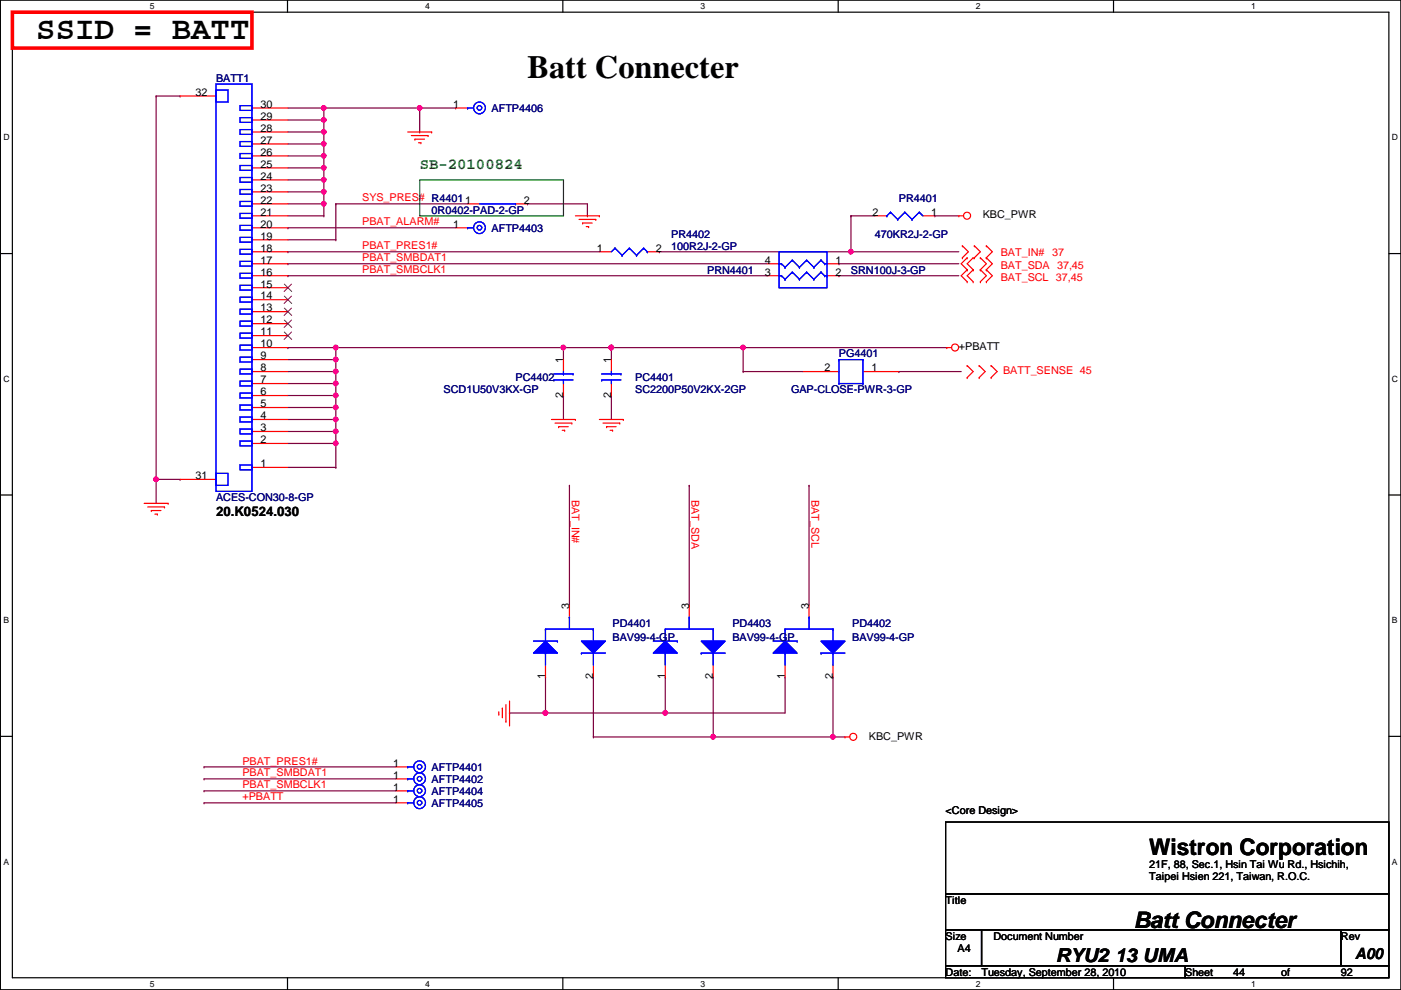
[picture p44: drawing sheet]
<svg xmlns="http://www.w3.org/2000/svg" width="297mm" height="210mm" viewBox="0 0 297 210" stroke-linecap="round" stroke-linejoin="round" font-family="sans-serif">
<defs><g id="words">
<g font-size="6.9">
<text x="7.7" y="8.3">SSID = BATT</text>
<text x="111.8" y="16.5">Batt Connecter</text>
</g>
<g font-size="4.8">
<text x="243.7" y="181.3">Wistron Corporation</text>
<text x="240.4" y="196.8">Batt Connecter</text>
</g>
<text font-size="4.1" x="223.9" y="203.9">RYU2 13 UMA</text>
<text font-size="3.3" fill="#008000" x="89" y="35.8">SB-20100824</text>
<text font-size="3.3" x="287.4" y="203.2">A00</text>
<text font-size="2.8" x="45.8" y="109.3">20.K0524.030</text>
<g font-size="2.3" fill="#000080">
<text x="45.8" y="17.4">BATT1</text>
<text x="104.2" y="23.7">AFTP4406</text>
<text x="91.5" y="45.3">0R0402-PAD-2-GP</text>
<text x="190.6" y="42.8">PR4401</text>
<text x="104.2" y="49.1">AFTP4403</text>
<text x="142.3" y="50.4">PR4402</text>
<text x="142.3" y="52.9">100R2J-2-GP</text>
<text x="185.5" y="50.4">470KR2J-2-GP</text>
<text x="149.9" y="58">PRN4401</text>
<text x="180.4" y="58">SRN100J-3-GP</text>
<text x="177.9" y="75.8">PG4401</text>
<text x="94.1" y="83.4">SCD1U50V3KX-GP</text>
<text x="109.3" y="80.9">PC4402</text>
<text x="134.7" y="80.9">PC4401</text>
<text x="134.7" y="83.4">SC2200P50V2KX-2GP</text>
<text x="167.7" y="83.4">GAP-CLOSE-PWR-3-GP</text>
<text x="45.8" y="106.3">ACES-CON30-8-GP</text>
<text x="129.9" y="132.9">PD4401</text>
<text x="129.9" y="136">BAV99-4-GP</text>
<text x="155.3" y="132.9">PD4403</text>
<text x="155.3" y="136">BAV99-4-GP</text>
<text x="180.7" y="132.9">PD4402</text>
<text x="180.7" y="136">BAV99-4-GP</text>
<text x="91.5" y="163.4">AFTP4401</text>
<text x="91.5" y="165.9">AFTP4402</text>
<text x="91.5" y="171">AFTP4405</text>
<text x="91.5" y="168.5">AFTP4404</text>
</g>
<g font-size="2.3">
<text x="41.5" y="20.3">32</text>
<text x="55.2" y="22.9">30</text>
<text x="96.1" y="22.9">1</text>
<text x="55.2" y="27.9">28</text>
<text x="55.2" y="25.4">29</text>
<text x="55.2" y="35.6">25</text>
<text x="55.2" y="33">26</text>
<text x="55.2" y="30.5">27</text>
<text x="55.2" y="40.6">23</text>
<text x="55.2" y="38.1">24</text>
<text x="55.2" y="45.7">21</text>
<text x="55.2" y="43.2">22</text>
<text x="111.1" y="43.2">2</text>
<text x="185" y="45.7">2</text>
<text x="197.4" y="45.7">1</text>
<text x="208.4" y="46.3">KBC_PWR</text>
<text x="55.2" y="53.3">18</text>
<text x="55.2" y="50.8">19</text>
<text x="55.2" y="48.3">20</text>
<text x="96.1" y="48.3">1</text>
<text x="126.6" y="53.3">1</text>
<text x="139" y="53.3">2</text>
<text x="55.2" y="58.4">16</text>
<text x="55.2" y="55.9">17</text>
<text x="162.1" y="58.4">3</text>
<text x="162.1" y="55.9">4</text>
<text x="177.1" y="55.9">1</text>
<text x="177.1" y="58.4">2</text>
<text x="55.2" y="63.5">14</text>
<text x="55.2" y="61">15</text>
<text x="55.2" y="71.1">11</text>
<text x="55.2" y="68.6">12</text>
<text x="55.2" y="66">13</text>
<text x="55.2" y="76.2">9</text>
<text x="55.2" y="73.7">10</text>
<text x="119.4" y="77" transform="rotate(-90 119.4 77)">1</text>
<text x="129.6" y="77" transform="rotate(-90 129.6 77)">1</text>
<text x="203.3" y="74.3">+PBATT</text>
<text x="55.2" y="83.8">6</text>
<text x="55.2" y="81.3">7</text>
<text x="55.2" y="78.7">8</text>
<text x="174.8" y="78.7">2</text>
<text x="184.7" y="78.7">1</text>
<text x="55.2" y="88.9">4</text>
<text x="55.2" y="86.4">5</text>
<text x="119.4" y="84.4" transform="rotate(-90 119.4 84.4)">2</text>
<text x="129.6" y="84.4" transform="rotate(-90 129.6 84.4)">2</text>
<text x="55.2" y="94">2</text>
<text x="55.2" y="91.4">3</text>
<text x="41.5" y="101.6">31</text>
<text x="55.2" y="99.1">1</text>
<text x="120.7" y="129.1" transform="rotate(-90 120.7 129.1)">3</text>
<text x="146.1" y="129.1" transform="rotate(-90 146.1 129.1)">3</text>
<text x="171.5" y="129.1" transform="rotate(-90 171.5 129.1)">3</text>
<text x="115.6" y="144.1" transform="rotate(-90 115.6 144.1)">1</text>
<text x="125.8" y="144.1" transform="rotate(-90 125.8 144.1)">2</text>
<text x="141" y="144.1" transform="rotate(-90 141 144.1)">1</text>
<text x="151.2" y="144.1" transform="rotate(-90 151.2 144.1)">2</text>
<text x="166.4" y="144.1" transform="rotate(-90 166.4 144.1)">1</text>
<text x="176.6" y="144.1" transform="rotate(-90 176.6 144.1)">2</text>
<text x="184.2" y="156.8">KBC_PWR</text>
<text x="83.4" y="162.6">1</text>
<text x="83.4" y="167.6">1</text>
<text x="83.4" y="165.1">1</text>
<text x="83.4" y="170.2">1</text>
<text x="200.5" y="172.6">&lt;Core Design&gt;</text>
<text x="243.7" y="184">21F, 88, Sec.1, Hsin Tai Wu Rd., Hsichih,</text>
<text x="200.5" y="191.6">Title</text>
<text x="243.7" y="186.6">Taipei Hsien 221, Taiwan, R.O.C.</text>
<text x="200.5" y="199.2">Size</text>
<text x="203" y="201.8">A4</text>
<text x="210.6" y="199.2">Document Number</text>
<text x="284.3" y="199.2">Rev</text>
<text x="200.5" y="206.8">Date:</text>
<text x="208.1" y="206.8">Tuesday, September 28, 2010</text>
<text x="251.3" y="206.8">Sheet</text>
<text x="261.4" y="206.8">44</text>
<text x="271.6" y="206.8">of</text>
<text x="284.3" y="206.8">92</text>
</g>
<g font-size="2.3" fill="#f00">
<text x="76.8" y="47.8">PBAT_ALARM#</text>
<text x="76.8" y="42.7">SYS_PRES# R44011</text>
<text x="76.8" y="52.9">PBAT_PRES1#</text>
<text x="76.8" y="58">PBAT_SMBCLK1</text>
<text x="76.8" y="55.4">PBAT_SMBDAT1</text>
<text x="212.2" y="54.2">BAT_IN#</text>
<text x="212.2" y="59.5">BAT_SCL 37,45</text>
<text x="212.2" y="57">BAT_SDA 37,45</text>
<text x="223.1" y="54.2">37</text>
<text x="212.7" y="79.3">BATT_SENSE 45</text>
<text x="121.2" y="106" transform="rotate(90 121.2 106)">BAT_IN#</text>
<text x="146.6" y="106" transform="rotate(90 146.6 106)">BAT_SDA</text>
<text x="172" y="106" transform="rotate(90 172 106)">BAT_SCL</text>
<text x="51.4" y="167.2">PBAT_SMBCLK1</text>
<text x="51.4" y="162.1">PBAT_PRES1#</text>
<text x="51.4" y="164.6">PBAT_SMBDAT1</text>
<text x="51.4" y="169.7">+PBATT</text>
</g>
<g font-size="1.8">
<text x="31.8" y="1.9">5</text>
<text x="90.1" y="1.9">4</text>
<text x="148.5" y="1.9">3</text>
<text x="206.9" y="1.9">2</text>
<text x="265.3" y="1.9">1</text>
<text x=".7" y="29.8">D</text>
<text x="295.1" y="29.8">D</text>
<text x=".7" y="80.9">C</text>
<text x="295.1" y="80.9">C</text>
<text x=".7" y="132.1">B</text>
<text x="295.1" y="132.1">B</text>
<text x=".7" y="183.3">A</text>
<text x="295.1" y="183.3">A</text>
<text x="31.8" y="209.2">5</text>
<text x="90.1" y="209.2">4</text>
<text x="148.5" y="209.2">3</text>
<text x="206.9" y="209.2">2</text>
<text x="265.3" y="209.2">1</text>
</g>
</g></defs>
<path d="M.1 0h296.9v209.8h-296.9zM2.6 2.6h291.9v204.7h-291.9z" fill="none" stroke="#000" stroke-width=".25"/>
<g fill="#fff">
<path d="M31.8 .3h1v2h-1z"/>
<path d="M31.8 207.6h1v1.9h-1z"/>
</g>
<path d="M61 0v2.6M61 207.3v2.5" fill="none" stroke="#000" stroke-width=".25"/>
<g fill="#fff">
<path d="M90.1 .3h1v2h-1z"/>
<path d="M90.1 207.6h1v1.9h-1z"/>
</g>
<path d="M119.3 0v2.6M119.3 207.3v2.5" fill="none" stroke="#000" stroke-width=".25"/>
<g fill="#fff">
<path d="M148.5 .3h1v2h-1z"/>
<path d="M148.5 207.6h1v1.9h-1z"/>
</g>
<path d="M177.7 0v2.6M177.7 207.3v2.5" fill="none" stroke="#000" stroke-width=".25"/>
<g fill="#fff">
<path d="M206.9 .3h1v2h-1z"/>
<path d="M206.9 207.6h1v1.9h-1z"/>
</g>
<path d="M236.1 0v2.6M236.1 207.3v2.5" fill="none" stroke="#000" stroke-width=".25"/>
<g fill="#fff">
<path d="M265.3 .3h.9v2h-.9z"/>
<path d="M265.3 207.6h.9v1.9h-.9z"/>
<path d="M.7 28.2h1.3v1.9h-1.3z"/>
<path d="M295.1 28.2h1.3v1.9h-1.3z"/>
<path d="M.7 79.3h1.3v2h-1.3z"/>
<path d="M295.1 79.3h1.3v2h-1.3z"/>
</g>
<path d="M.1 53.8h2.5M294.5 53.8h2.5" fill="none" stroke="#000" stroke-width=".25"/>
<g fill="#fff">
<path d="M.7 130.5h1.2v2h-1.2z"/>
<path d="M295.1 130.5h1.2v2h-1.2z"/>
</g>
<path d="M.1 104.9h2.5M294.5 104.9h2.5" fill="none" stroke="#000" stroke-width=".25"/>
<g fill="#fff">
<path d="M.7 181.7h1.2v2h-1.2z"/>
<path d="M295.1 181.7h1.2v2h-1.2z"/>
</g>
<path d="M.1 156.1h2.5M294.5 156.1h2.5" fill="none" stroke="#000" stroke-width=".25"/>
<path d="M71.2 73.7h.1M71.2 73.7h48.3" fill="none" stroke="#800040" stroke-width=".25"/>
<circle cx="71.2" cy="73.7" r=".49" fill="#f0f"/>
<circle cx="71.2" cy="73.7" r=".49" fill="none" stroke="#f0f" stroke-width=".25"/>
<path d="M119.5 73.7h.1M119.5 73.7v2.5M119.5 73.7h10.1M129.6 73.7h.1M129.6 73.7v2.5M157.6 73.7h.1M157.6 73.7v5.1M157.6 73.7h43.1M119.5 83.9h.1M119.5 83.9v5M129.6 83.9h.1M129.6 83.9v5" fill="none" stroke="#800040" stroke-width=".25"/>
<circle cx="129.6" cy="73.7" r=".49" fill="#f0f"/>
<circle cx="129.6" cy="73.7" r=".49" fill="none" stroke="#f0f" stroke-width=".25"/>
<circle cx="119.4" cy="73.7" r=".49" fill="#f0f"/>
<circle cx="119.4" cy="73.7" r=".49" fill="none" stroke="#f0f" stroke-width=".25"/>
<path d="M129.6 73.7h.1M129.6 73.7h28M157.6 78.8h.1M157.6 78.8h12.7M190.6 78.8h.1M190.6 78.8h13.2" fill="none" stroke="#800040" stroke-width=".25"/>
<circle cx="157.5" cy="73.7" r=".49" fill="#f0f"/>
<circle cx="157.5" cy="73.7" r=".49" fill="none" stroke="#f0f" stroke-width=".25"/>
<circle cx="129.6" cy="73.7" r=".49" fill="#f0f"/>
<circle cx="129.6" cy="73.7" r=".49" fill="none" stroke="#f0f" stroke-width=".25"/>
<path d="M177.9 58.5h.1M177.9 58.5h25.4M180.4 53.4h.1M180.4 53.4h22.9" fill="none" stroke="#800040" stroke-width=".25"/>
<circle cx="180.4" cy="53.4" r=".49" fill="#f0f"/>
<circle cx="180.4" cy="53.4" r=".49" fill="none" stroke="#f0f" stroke-width=".25"/>
<g fill="none" stroke="#800040" stroke-width=".25">
<path d="M61 58.5h.1M61 53.4h.1M61 55.9h.1M61 53.4h66.1M61 58.5h101.6M61 55.9h101.6M139.8 53.4h.1M177.9 55.9h.1M177.9 55.9h25.4M180.4 45.8h.1M180.4 45.8h5.1M180.4 45.8v7.6h-40.6"/>
<path d="M198.2 45.8h.1M198.2 45.8h5.1M115.7 151.2h.1M115.7 151.2h25.4"/>
</g>
<circle cx="115.6" cy="151.1" r=".49" fill="#f0f"/>
<circle cx="115.6" cy="151.1" r=".49" fill="none" stroke="#f0f" stroke-width=".25"/>
<path d="M151.2 156.3h.1M151.2 156.3h25.4" fill="none" stroke="#800040" stroke-width=".25"/>
<circle cx="176.6" cy="156.2" r=".49" fill="#f0f"/>
<circle cx="176.6" cy="156.2" r=".49" fill="none" stroke="#f0f" stroke-width=".25"/>
<circle cx="151.2" cy="156.2" r=".49" fill="#f0f"/>
<circle cx="151.2" cy="156.2" r=".49" fill="none" stroke="#f0f" stroke-width=".25"/>
<g fill="none" stroke="#800040" stroke-width=".25">
<path d="M120.7 102.9h.1M120.7 102.9v25.4M146.1 102.9h.1M146.1 102.9v25.4M171.5 102.9h.1M171.5 102.9v25.4M115.7 143.6h.1M115.7 143.6v7.6M125.8 156.3h.1M125.8 143.6h.1M125.8 143.6v12.7M141.1 151.2h.1"/>
<path d="M141.1 151.2h25.4M151.2 143.6h.1M151.2 143.6v12.7h-25.4"/>
</g>
<circle cx="141" cy="151.1" r=".49" fill="#f0f"/>
<circle cx="141" cy="151.1" r=".49" fill="none" stroke="#f0f" stroke-width=".25"/>
<path d="M108 151.2h.1M108 151.2h7.7M141.1 143.6h.1M141.1 143.6v7.6M166.5 143.6h.1M166.5 143.6v7.6M176.6 156.3h.1M176.6 143.6h.1M176.6 156.3h2.6M176.6 143.6v12.7" fill="none" stroke="#800040" stroke-width=".25"/>
<circle cx="115.6" cy="151.1" r=".49" fill="#f0f"/>
<circle cx="115.6" cy="151.1" r=".49" fill="none" stroke="#f0f" stroke-width=".25"/>
<g fill="none" stroke="#800040" stroke-width=".25">
<path d="M61 48.3h.1M61 48.3h35.6M61 99.1h10.2M71.2 99.1h.1M71.2 94h.1M71.2 94v5.1M43.3 167.7h.1M43.3 162.6h.1M43.3 170.2h.1M43.3 165.1h.1M43.3 167.7h40.6M43.3 162.6h40.6"/>
<path d="M43.3 170.2h40.6M43.3 165.1h40.6"/>
</g>
<circle cx="71.2" cy="94" r=".49" fill="#f0f"/>
<circle cx="71.2" cy="94" r=".49" fill="none" stroke="#f0f" stroke-width=".25"/>
<path d="M61 73.7h.1M61 73.7h10.2M61 76.2h10.2M61 78.8h10.2M71.2 76.2h.1M71.2 73.7h.1M71.2 78.8h.1M71.2 73.7v5.1" fill="none" stroke="#800040" stroke-width=".25"/>
<circle cx="71.2" cy="76.2" r=".49" fill="#f0f"/>
<circle cx="71.2" cy="76.2" r=".49" fill="none" stroke="#f0f" stroke-width=".25"/>
<path d="M71.2 78.8h.1M71.2 78.8v2.5M61 81.3h10.2M71.2 81.3h.1" fill="none" stroke="#800040" stroke-width=".25"/>
<circle cx="71.2" cy="78.8" r=".49" fill="#f0f"/>
<circle cx="71.2" cy="78.8" r=".49" fill="none" stroke="#f0f" stroke-width=".25"/>
<path d="M61 83.9h10.2M71.2 83.9h.1" fill="none" stroke="#800040" stroke-width=".25"/>
<circle cx="71.2" cy="83.8" r=".49" fill="#f0f"/>
<circle cx="71.2" cy="83.8" r=".49" fill="none" stroke="#f0f" stroke-width=".25"/>
<path d="M71.2 81.3h.1M71.2 81.3v2.6" fill="none" stroke="#800040" stroke-width=".25"/>
<circle cx="71.2" cy="81.3" r=".49" fill="#f0f"/>
<circle cx="71.2" cy="81.3" r=".49" fill="none" stroke="#f0f" stroke-width=".25"/>
<path d="M61 86.4h10.2M71.2 86.4h.1" fill="none" stroke="#800040" stroke-width=".25"/>
<circle cx="71.2" cy="86.4" r=".49" fill="#f0f"/>
<circle cx="71.2" cy="86.4" r=".49" fill="none" stroke="#f0f" stroke-width=".25"/>
<path d="M61 88.9h10.2M61 91.5h10.2M71.2 83.9h.1M71.2 88.9h.1M71.2 86.4h.1M71.2 91.5h.1M71.2 83.9v5" fill="none" stroke="#800040" stroke-width=".25"/>
<circle cx="71.2" cy="91.5" r=".49" fill="#f0f"/>
<circle cx="71.2" cy="91.5" r=".49" fill="none" stroke="#f0f" stroke-width=".25"/>
<path d="M71.2 88.9h.1M71.2 88.9v2.6" fill="none" stroke="#800040" stroke-width=".25"/>
<circle cx="71.2" cy="88.9" r=".49" fill="#f0f"/>
<circle cx="71.2" cy="88.9" r=".49" fill="none" stroke="#f0f" stroke-width=".25"/>
<path d="M61 22.9h7.7M68.7 22.9h.1M61 94h10.2M71.2 94h.1M71.2 91.5h.1M71.2 91.5v2.5" fill="none" stroke="#800040" stroke-width=".25"/>
<circle cx="68.6" cy="22.9" r=".49" fill="#f0f"/>
<circle cx="68.6" cy="22.9" r=".49" fill="none" stroke="#f0f" stroke-width=".25"/>
<path d="M68.7 22.9h20.3M89 22.9h.1M61 50.8h10.2M71.2 50.8h.1" fill="none" stroke="#800040" stroke-width=".25"/>
<circle cx="89" cy="22.9" r=".49" fill="#f0f"/>
<circle cx="89" cy="22.9" r=".49" fill="none" stroke="#f0f" stroke-width=".25"/>
<path d="M61 25.4h7.7M61 28h7.7M68.7 25.4h.1M68.7 22.9h.1M68.7 28h.1M68.7 22.9v5.1" fill="none" stroke="#800040" stroke-width=".25"/>
<circle cx="68.6" cy="25.4" r=".49" fill="#f0f"/>
<circle cx="68.6" cy="25.4" r=".49" fill="none" stroke="#f0f" stroke-width=".25"/>
<path d="M61 30.5h7.7M68.7 30.5h.1M68.7 28h.1M68.7 28v2.5" fill="none" stroke="#800040" stroke-width=".25"/>
<circle cx="68.6" cy="28" r=".49" fill="#f0f"/>
<circle cx="68.6" cy="28" r=".49" fill="none" stroke="#f0f" stroke-width=".25"/>
<path d="M61 33.1h7.7M68.7 33.1h.1M68.7 30.5h.1M68.7 30.5v2.6" fill="none" stroke="#800040" stroke-width=".25"/>
<circle cx="68.6" cy="30.5" r=".49" fill="#f0f"/>
<circle cx="68.6" cy="30.5" r=".49" fill="none" stroke="#f0f" stroke-width=".25"/>
<path d="M61 35.6h7.7M68.7 35.6h.1" fill="none" stroke="#800040" stroke-width=".25"/>
<circle cx="68.6" cy="35.6" r=".49" fill="#f0f"/>
<circle cx="68.6" cy="35.6" r=".49" fill="none" stroke="#f0f" stroke-width=".25"/>
<path d="M68.7 33.1h.1M68.7 33.1v2.5" fill="none" stroke="#800040" stroke-width=".25"/>
<circle cx="68.6" cy="33" r=".49" fill="#f0f"/>
<circle cx="68.6" cy="33" r=".49" fill="none" stroke="#f0f" stroke-width=".25"/>
<path d="M61 38.1h7.7M68.7 38.1h.1M68.7 35.6h.1M68.7 35.6v5.1M61 40.7h7.7M68.7 40.7h.1" fill="none" stroke="#800040" stroke-width=".25"/>
<circle cx="68.6" cy="38.1" r=".49" fill="#f0f"/>
<circle cx="68.6" cy="38.1" r=".49" fill="none" stroke="#f0f" stroke-width=".25"/>
<path d="M61 43.2h7.7M68.7 43.2h.1M68.7 40.7h.1M68.7 40.7v2.5" fill="none" stroke="#800040" stroke-width=".25"/>
<circle cx="68.6" cy="40.7" r=".49" fill="#f0f"/>
<circle cx="68.6" cy="40.7" r=".49" fill="none" stroke="#f0f" stroke-width=".25"/>
<path d="M61 45.8h7.7M68.7 45.8h.1M68.7 43.2h.1M68.7 43.2v2.6" fill="none" stroke="#800040" stroke-width=".25"/>
<circle cx="68.6" cy="43.2" r=".49" fill="#f0f"/>
<circle cx="68.6" cy="43.2" r=".49" fill="none" stroke="#f0f" stroke-width=".25"/>
<path d="M33.1 101.6h.1M33.1 101.6v5.1" fill="none" stroke="#800040" stroke-width=".25"/>
<circle cx="33.1" cy="101.6" r=".49" fill="#f0f"/>
<circle cx="33.1" cy="101.6" r=".49" fill="none" stroke="#f0f" stroke-width=".25"/>
<g fill="none" stroke="#800040" stroke-width=".25">
<path d="M33.1 20.4h.1M33.1 20.4v81.2h5.1M33.1 20.4h5.1M38.2 20.4h.1M89 28h.1M96.6 22.9h.1M96.6 22.9h-7.6v5.1M71.2 43.2h.1M71.2 43.2v7.6M71.2 43.2h27.9M111.8 43.2h.1M111.8 43.2h12.7v2.6"/>
<path d="M124.5 45.8h.1M38.2 101.6h.1"/>
</g>
<g fill="none" stroke="#f00" stroke-width=".25">
<path d="M86.4 28h5.1M87.2 28.7h3.6M88 29.5h.1M88 29.5h2M88.7 30.3h.5M89.2 30.3h.1M90.8 28.7h.1M91.5 28h.1M96.6 22.9h2.5M122 45.8h5.1M122.8 46.5h3.5M123.5 47.3h.1"/>
<path d="M123.5 47.3h2.1M124.3 48h.5M124.8 48h.1M126.3 46.5h.1M127.1 45.8h.1M127.1 53.4h2.5M137.2 53.4h2.6M203.3 45.8h.1M203.3 45.8h1M204 54.7h.1M204 52.1h.1M204 52.1l1.3 1.3-1.3 1.3"/>
<path d="M205.1 57.2h.1M205.1 59.7h.1M205.1 54.7h.1M205.1 57.2l-1.3 1.3 1.3 1.2M205.1 54.7l-1.3 1.2 1.3 1.3M206.3 57.2h.1M206.3 59.7h.1M206.3 54.7h.1M206.3 57.2l-1.2 1.3 1.2 1.2M206.3 54.7l-1.2 1.2 1.2 1.3M206.6 52.1h.1M206.6 54.7h.1"/>
<path d="M206.6 52.1l1.3 1.3-1.3 1.3M207.9 59.7h.1M207.9 57.2h.1M207.9 54.7h.1M207.9 57.2l1.2 1.3-1.2 1.2M207.9 54.7l1.2 1.2-1.2 1.3M209.1 54.7h.1M209.1 52.1h.1M209.1 57.2h.1M209.1 59.7h.1M209.1 54.7l1.3 1.2-1.3 1.3M209.1 57.2l1.3 1.3-1.3 1.2"/>
<path d="M209.1 52.1l1.3 1.3-1.3 1.3M129.6 76.2v2.6M200.7 73.7h.1M200.7 73.7h1.1M205.1 77.5h.1M205.1 77.5l1.2 1.3-1.2 1.3M207.6 77.5h.1M207.6 77.5l1.3 1.3-1.3 1.3M210.1 77.5h.1M210.1 77.5l1.3 1.3-1.3 1.3M116.9 88.9h5.1M117.7 89.7h3.5"/>
<path d="M118.4 90.5h.1M118.4 90.5h2.1M119.2 91.2h.5M119.7 91.2h.1M121.2 89.7h.1M122 88.9h.1M127.1 88.9h5.1M127.8 89.7h3.6M128.6 90.5h.1M128.6 90.5h2M129.4 91.2h.5M129.6 81.3v2.6"/>
<path d="M129.9 91.2h.1M131.4 89.7h.1M132.2 88.9h.1M205.1 80.1h.1M207.6 80.1h.1M210.1 80.1h.1M30.6 106.7h5M31.3 107.5h3.6M32.1 108.2h.1M32.1 108.2h2M32.8 109h.6M33.4 109h.1"/>
<path d="M34.9 107.5h.1M35.6 106.7h.1M171.5 128.3v2.6M105.7 151.4h.1M105.7 150.9v.5M106.5 150.2h.1M106.5 150.2v2M107.3 153h.1M107.3 149.4v3.6M108 153.7h.1M108 148.6v5.1M166.5 141v2.6"/>
<path d="M176.6 141v2.6M179.2 156.3h.1M179.2 156.3h1"/>
<circle cx="205" cy="45.7" r=".75"/>
<circle cx="202.5" cy="73.7" r=".75"/>
<circle cx="180.9" cy="156.2" r=".75"/>
</g>
<path d="M200.5 174.3h94v15.2h-94zM200.5 189.5h94v7.6h-94zM200.5 197.1h7.6v7.7h-7.6zM208.1 197.1h76.2v7.7h-76.2zM284.3 197.1h10.2v7.7h-10.2zM200.5 204.8h50.8v2.5h-50.8zM251.3 204.8h43.2v2.5h-43.2z" fill="none" stroke="#000" stroke-width=".25"/>
<path d="M2.6 2.6h50.8v7.6h-50.8z" fill="none" stroke="#f00" stroke-width=".76"/>
<path d="M89 38.1h30.5v7.7h-30.5z" fill="none" stroke="#008000" stroke-width=".25"/>
<g fill="none" stroke="#00f" stroke-width=".25">
<path d="M99.1 22.9h.1M99.1 22.9h1.3M130.4 52.6h.1M130.4 52.6l-.8 .8M130.4 52.6l1.5 1.5M131.9 54.1h.1M133.4 52.6h.1M133.4 52.6l-1.5 1.5M133.4 52.6l1.6 1.5M135 54.1h.1M136.5 52.6h.1M136.5 52.6l-1.5 1.5"/>
<path d="M136.5 52.6l.7 .8M137.2 53.4h.1M127.6 79.3h4.1M129.6 79.3h.1M129.6 78.8v.5M131.7 79.3h.1M127.6 80.6h.1M127.6 80.6h4.1M129.6 80.6h.1M129.6 80.6v.7"/>
<circle cx="101.7" cy="22.9" r=".49"/>
<circle cx="101.7" cy="22.9" r="1.25"/>
</g>
<path d="M166.5 135.9l2.5 2.6h-5.1z" fill="#00f"/>
<path d="M163.9 135.9h5.1M166.5 135.9l2.5 2.6h-5.1zM166.5 138.5h.1M166.5 133.4h.1M166.5 133.4v2.5M166.5 138.5v2.5M166.5 133.4h10.1M169 135.9h.1M171.5 130.9h.1M171.5 130.9v2.5M176.6 133.4h.1" fill="none" stroke="#00f" stroke-width=".25"/>
<path d="M174.1 135.9h5.1l-2.6 2.6z" fill="#00f"/>
<path d="M174.1 135.9h5.1l-2.6 2.6zM174.1 138.5h.1M174.1 138.5h5.1M176.6 138.5h.1M176.6 133.4h.1M176.6 133.4v2.5M176.6 138.5v2.5" fill="none" stroke="#00f" stroke-width=".25"/>
<path d="M166.5 135.9l2.5 2.6h-5.1z" fill="#00f"/>
<path d="M163.9 135.9h5.1M166.5 135.9l2.5 2.6h-5.1zM166.5 138.5h.1M166.5 133.4h.1M166.5 133.4v2.5M166.5 138.5v2.5M166.5 133.4h10.1M169 135.9h.1M171.5 130.9h.1M171.5 130.9v2.5M176.6 133.4h.1" fill="none" stroke="#00f" stroke-width=".25"/>
<path d="M174.1 135.9h5.1l-2.6 2.6z" fill="#00f"/>
<g fill="none" stroke="#00f" stroke-width=".25">
<path d="M117.4 79.3h4.1M119.5 79.3h.1M119.5 78.8v.5M121.5 79.3h.1M117.4 80.6h.1M117.4 80.6h4.1M119.5 80.6h.1M119.5 80.6v.7M174.1 135.9h5.1l-2.6 2.6zM174.1 138.5h.1M174.1 138.5h5.1M176.6 138.5h.1"/>
<path d="M176.6 133.4h.1M176.6 133.4v2.5M176.6 138.5v2.5M86.4 162.6h.1M86.4 162.6h1.3"/>
<circle cx="89" cy="162.6" r=".49"/>
<circle cx="89" cy="162.6" r="1.25"/>
</g>
<path d="M119.5 76.2v2.6M119.5 81.3v2.6M146.1 128.3v2.6M141.1 141v2.6M151.2 141v2.6M83.9 162.6h2.5" fill="none" stroke="#f00" stroke-width=".25"/>
<path d="M141.1 135.9l2.5 2.6h-5.1z" fill="#00f"/>
<path d="M138.5 135.9h5.1M141.1 135.9l2.5 2.6h-5.1zM141.1 138.5h.1M141.1 133.4h.1M141.1 133.4v2.5M141.1 138.5v2.5M141.1 133.4h10.1M143.6 135.9h.1M146.1 130.9h.1M146.1 130.9v2.5M151.2 133.4h.1" fill="none" stroke="#00f" stroke-width=".25"/>
<path d="M148.7 135.9h5.1l-2.6 2.6z" fill="#00f"/>
<path d="M148.7 135.9h5.1l-2.6 2.6zM148.7 138.5h.1M148.7 138.5h5.1M151.2 138.5h.1M151.2 133.4h.1M151.2 133.4v2.5M151.2 138.5v2.5" fill="none" stroke="#00f" stroke-width=".25"/>
<path d="M141.1 135.9l2.5 2.6h-5.1z" fill="#00f"/>
<path d="M138.5 135.9h5.1M141.1 135.9l2.5 2.6h-5.1zM141.1 138.5h.1M141.1 133.4h.1M141.1 133.4v2.5M141.1 138.5v2.5M141.1 133.4h10.1M143.6 135.9h.1M146.1 130.9h.1M146.1 130.9v2.5M151.2 133.4h.1" fill="none" stroke="#00f" stroke-width=".25"/>
<path d="M148.7 135.9h5.1l-2.6 2.6z" fill="#00f"/>
<g fill="none" stroke="#00f" stroke-width=".25">
<path d="M99.1 48.3h.1M99.1 48.3h1.3M165.2 53.4h10.1v7.6h-10.1zM165.2 55.9h.1M165.2 55.9h.5M165.2 58.5h.5M165.7 55.9h.1M165.7 58.5h.1M165.7 55.9l.8 .8M165.7 58.5l.8 .7M166.5 56.7h.1M166.5 59.2h.1"/>
<path d="M168 55.2h.1M168 57.7h.1M168 55.2l1.5 1.5M168 55.2l-1.5 1.5M168 57.7l-1.5 1.5M168 57.7l1.5 1.5M169.5 56.7h.1M169.5 59.2h.1M171 55.2h.1M171 57.7h.1M171 55.2l1.5 1.5M171 55.2l-1.5 1.5"/>
<path d="M171 57.7l-1.5 1.5M171 57.7l1.5 1.5M172.5 56.7h.1M172.5 59.2h.1M174.1 55.2h.1M174.1 57.7h.1M174.1 55.2l.7 .7M174.1 55.2l-1.6 1.5M174.1 57.7l-1.6 1.5M174.1 57.7l.7 .8M174.8 55.9h.1M174.8 58.5h.1"/>
<path d="M174.8 55.9h.5M174.8 58.5h.5M175.3 58.5h.1M188 45.8h.1M188.8 45h.1M188.8 45l1.5 1.5M188.8 45l-.8 .8M190.3 46.5h.1M191.9 45h.1M191.9 45l1.5 1.5M191.9 45l-1.6 1.5M193.4 46.5h.1"/>
<path d="M194.9 45h.1M194.9 45l.8 .8M194.9 45l-1.5 1.5M148.7 135.9h5.1l-2.6 2.6zM148.7 138.5h.1M148.7 138.5h5.1M151.2 138.5h.1M151.2 133.4h.1M151.2 133.4v2.5M151.2 138.5v2.5M86.4 170.2h.1M86.4 167.7h.1"/>
<path d="M86.4 170.2h1.3M86.4 167.7h1.3"/>
<circle cx="101.7" cy="48.3" r=".49"/>
<circle cx="101.7" cy="48.3" r="1.25"/>
<circle cx="89" cy="167.7" r=".49"/>
<circle cx="89" cy="170.2" r=".49"/>
<circle cx="89" cy="170.2" r="1.25"/>
<circle cx="89" cy="167.7" r="1.25"/>
</g>
<path d="M96.6 48.3h2.5M162.6 55.9h2.6M162.6 58.5h2.6M175.3 55.9h2.6M175.3 58.5h2.6M185.5 45.8h2.5M195.7 45.8h2.5M120.7 128.3v2.6M115.7 141v2.6M125.8 141v2.6M83.9 170.2h2.5M83.9 167.7h2.5" fill="none" stroke="#f00" stroke-width=".25"/>
<path d="M115.7 135.9l2.5 2.6h-5.1z" fill="#00f"/>
<path d="M113.1 135.9h5.1M115.7 135.9l2.5 2.6h-5.1zM115.7 138.5h.1M115.7 133.4h.1M115.7 133.4v2.5M115.7 138.5v2.5M115.7 133.4h10.1M118.2 135.9h.1M120.7 130.9h.1M120.7 130.9v2.5M125.8 133.4h.1" fill="none" stroke="#00f" stroke-width=".25"/>
<path d="M123.3 135.9h5.1l-2.6 2.6z" fill="#00f"/>
<path d="M123.3 135.9h5.1l-2.6 2.6zM123.3 138.5h.1M123.3 138.5h5.1M125.8 138.5h.1M125.8 133.4h.1M125.8 133.4v2.5M125.8 138.5v2.5" fill="none" stroke="#00f" stroke-width=".25"/>
<path d="M115.7 135.9l2.5 2.6h-5.1z" fill="#00f"/>
<path d="M113.1 135.9h5.1M115.7 135.9l2.5 2.6h-5.1zM115.7 138.5h.1M115.7 133.4h.1M115.7 133.4v2.5M115.7 138.5v2.5M115.7 133.4h10.1M118.2 135.9h.1M120.7 130.9h.1M120.7 130.9v2.5M125.8 133.4h.1" fill="none" stroke="#00f" stroke-width=".25"/>
<path d="M123.3 135.9h5.1l-2.6 2.6z" fill="#00f"/>
<g fill="none" stroke="#00f" stroke-width=".25">
<path d="M45.8 17.8h7.6v86.4h-7.6zM45.8 19.1h2.5v2.5h-2.5zM50.9 30h2.5v1h-2.5zM50.9 32.6h2.5v1h-2.5zM50.9 35.1h2.5v1h-2.5zM50.9 37.6h2.5v1.1h-2.5zM50.9 22.4h2.5v1h-2.5zM50.9 24.9h2.5v1.1h-2.5zM50.9 27.5h2.5v1h-2.5zM50.9 52.9h2.5v1h-2.5zM50.9 55.4h2.5v1h-2.5zM50.9 58h2.5v1h-2.5z"/>
<path d="M50.9 40.2h2.5v1h-2.5zM50.9 42.7h2.5v1h-2.5zM50.9 45.3h2.5v1h-2.5zM50.9 47.8h2.5v1h-2.5zM50.9 50.3h2.5v1.1h-2.5zM101.7 43.2h7.6M109.3 43.2h.1M50.9 78.3h2.5v1h-2.5zM50.9 75.7h2.5v1.1h-2.5zM50.9 60.5h2.5v1h-2.5zM50.9 63h2.5v1.1h-2.5zM50.9 65.6h2.5v1h-2.5z"/>
<path d="M50.9 68.1h2.5v1h-2.5zM50.9 70.7h2.5v1h-2.5zM50.9 73.2h2.5v1h-2.5zM177.9 76.2h.1M177.9 76.2v5.1M177.9 76.2h5.1M183 76.2h.1M183 76.2v5.1M50.9 93.5h2.5v1h-2.5zM50.9 91h2.5v1h-2.5zM50.9 88.4h2.5v1.1h-2.5zM50.9 85.9h2.5v1h-2.5z"/>
<path d="M50.9 83.4h2.5v1h-2.5zM50.9 80.8h2.5v1h-2.5zM50.9 98.6h2.5v1h-2.5zM177.9 81.3h.1M177.9 81.3h5.1M183 81.3h.1M45.8 100.4h2.5v2.5h-2.5zM123.3 135.9h5.1l-2.6 2.6zM123.3 138.5h.1M123.3 138.5h5.1M125.8 138.5h.1M125.8 133.4h.1"/>
<path d="M125.8 133.4v2.5M125.8 138.5v2.5M86.4 165.1h.1M86.4 165.1h1.3"/>
<circle cx="89" cy="165.1" r=".49"/>
<circle cx="89" cy="165.1" r="1.25"/>
</g>
<g fill="none" stroke="#f00" stroke-width=".25">
<path d="M38.2 20.4h7.6M53.4 38.1h7.6M53.4 35.6h7.6M53.4 33.1h7.6M53.4 30.5h7.6M53.4 28h7.6M53.4 25.4h7.6M53.4 22.9h7.6M53.4 43.2h7.6M53.4 58.5h7.6M53.4 55.9h7.6M53.4 53.4h7.6"/>
<path d="M53.4 50.8h7.6M53.4 48.3h7.6M53.4 45.8h7.6M53.4 40.7h7.6M99.1 43.2h2.6M109.3 43.2h2.5M53.4 78.8h7.6M53.4 76.2h7.6M53.4 73.7h7.6M53.4 71.2h7.6M53.4 68.6h7.6M53.4 66.1h7.6"/>
<path d="M53.4 63.5h7.6M53.4 61h7.6M170.3 78.8h7.6M183 78.8h7.6M53.4 99.1h7.6M53.4 94h7.6M53.4 91.5h7.6M53.4 88.9h7.6M53.4 86.4h7.6M53.4 83.9h7.6M53.4 81.3h7.6M38.2 101.6h7.6"/>
<path d="M83.9 165.1h2.5"/>
</g>
<path d="M60.3 70.4l1.5 1.6M60.3 67.9l1.5 1.5M60.3 65.3l1.5 1.6M60.3 62.8l1.5 1.5M60.3 60.2l1.5 1.6M61.8 70.4l-1.6 1.6M61.8 67.9l-1.6 1.5M61.8 65.3l-1.6 1.6M61.8 62.8l-1.6 1.5M61.8 60.2l-1.6 1.6" fill="none" stroke="#804000" stroke-width=".21"/>
<circle cx="71.2" cy="73.7" r=".49" fill="#f0f"/>
<circle cx="71.2" cy="73.7" r=".49" fill="none" stroke="#f0f" stroke-width=".25"/>
<circle cx="129.6" cy="73.7" r=".49" fill="#f0f"/>
<circle cx="129.6" cy="73.7" r=".49" fill="none" stroke="#f0f" stroke-width=".25"/>
<circle cx="119.4" cy="73.7" r=".49" fill="#f0f"/>
<circle cx="119.4" cy="73.7" r=".49" fill="none" stroke="#f0f" stroke-width=".25"/>
<circle cx="157.5" cy="73.7" r=".49" fill="#f0f"/>
<circle cx="157.5" cy="73.7" r=".49" fill="none" stroke="#f0f" stroke-width=".25"/>
<circle cx="129.6" cy="73.7" r=".49" fill="#f0f"/>
<circle cx="129.6" cy="73.7" r=".49" fill="none" stroke="#f0f" stroke-width=".25"/>
<circle cx="180.4" cy="53.4" r=".49" fill="#f0f"/>
<circle cx="180.4" cy="53.4" r=".49" fill="none" stroke="#f0f" stroke-width=".25"/>
<circle cx="115.6" cy="151.1" r=".49" fill="#f0f"/>
<circle cx="115.6" cy="151.1" r=".49" fill="none" stroke="#f0f" stroke-width=".25"/>
<circle cx="176.6" cy="156.2" r=".49" fill="#f0f"/>
<circle cx="176.6" cy="156.2" r=".49" fill="none" stroke="#f0f" stroke-width=".25"/>
<circle cx="151.2" cy="156.2" r=".49" fill="#f0f"/>
<circle cx="151.2" cy="156.2" r=".49" fill="none" stroke="#f0f" stroke-width=".25"/>
<circle cx="141" cy="151.1" r=".49" fill="#f0f"/>
<circle cx="141" cy="151.1" r=".49" fill="none" stroke="#f0f" stroke-width=".25"/>
<circle cx="115.6" cy="151.1" r=".49" fill="#f0f"/>
<circle cx="115.6" cy="151.1" r=".49" fill="none" stroke="#f0f" stroke-width=".25"/>
<circle cx="71.2" cy="94" r=".49" fill="#f0f"/>
<circle cx="71.2" cy="94" r=".49" fill="none" stroke="#f0f" stroke-width=".25"/>
<circle cx="71.2" cy="76.2" r=".49" fill="#f0f"/>
<circle cx="71.2" cy="76.2" r=".49" fill="none" stroke="#f0f" stroke-width=".25"/>
<circle cx="71.2" cy="78.8" r=".49" fill="#f0f"/>
<circle cx="71.2" cy="78.8" r=".49" fill="none" stroke="#f0f" stroke-width=".25"/>
<circle cx="71.2" cy="83.8" r=".49" fill="#f0f"/>
<circle cx="71.2" cy="83.8" r=".49" fill="none" stroke="#f0f" stroke-width=".25"/>
<circle cx="71.2" cy="81.3" r=".49" fill="#f0f"/>
<circle cx="71.2" cy="81.3" r=".49" fill="none" stroke="#f0f" stroke-width=".25"/>
<circle cx="71.2" cy="86.4" r=".49" fill="#f0f"/>
<circle cx="71.2" cy="86.4" r=".49" fill="none" stroke="#f0f" stroke-width=".25"/>
<circle cx="71.2" cy="91.5" r=".49" fill="#f0f"/>
<circle cx="71.2" cy="91.5" r=".49" fill="none" stroke="#f0f" stroke-width=".25"/>
<circle cx="71.2" cy="88.9" r=".49" fill="#f0f"/>
<circle cx="71.2" cy="88.9" r=".49" fill="none" stroke="#f0f" stroke-width=".25"/>
<circle cx="68.6" cy="22.9" r=".49" fill="#f0f"/>
<circle cx="68.6" cy="22.9" r=".49" fill="none" stroke="#f0f" stroke-width=".25"/>
<circle cx="89" cy="22.9" r=".49" fill="#f0f"/>
<circle cx="89" cy="22.9" r=".49" fill="none" stroke="#f0f" stroke-width=".25"/>
<circle cx="68.6" cy="25.4" r=".49" fill="#f0f"/>
<circle cx="68.6" cy="25.4" r=".49" fill="none" stroke="#f0f" stroke-width=".25"/>
<circle cx="68.6" cy="28" r=".49" fill="#f0f"/>
<circle cx="68.6" cy="28" r=".49" fill="none" stroke="#f0f" stroke-width=".25"/>
<circle cx="68.6" cy="30.5" r=".49" fill="#f0f"/>
<circle cx="68.6" cy="30.5" r=".49" fill="none" stroke="#f0f" stroke-width=".25"/>
<circle cx="68.6" cy="35.6" r=".49" fill="#f0f"/>
<circle cx="68.6" cy="35.6" r=".49" fill="none" stroke="#f0f" stroke-width=".25"/>
<circle cx="68.6" cy="33" r=".49" fill="#f0f"/>
<circle cx="68.6" cy="33" r=".49" fill="none" stroke="#f0f" stroke-width=".25"/>
<circle cx="68.6" cy="38.1" r=".49" fill="#f0f"/>
<circle cx="68.6" cy="38.1" r=".49" fill="none" stroke="#f0f" stroke-width=".25"/>
<circle cx="68.6" cy="40.7" r=".49" fill="#f0f"/>
<circle cx="68.6" cy="40.7" r=".49" fill="none" stroke="#f0f" stroke-width=".25"/>
<circle cx="68.6" cy="43.2" r=".49" fill="#f0f"/>
<circle cx="68.6" cy="43.2" r=".49" fill="none" stroke="#f0f" stroke-width=".25"/>
<circle cx="33.1" cy="101.6" r=".49" fill="#f0f"/>
<circle cx="33.1" cy="101.6" r=".49" fill="none" stroke="#f0f" stroke-width=".25"/>
<use href="#words"/>
</svg>
